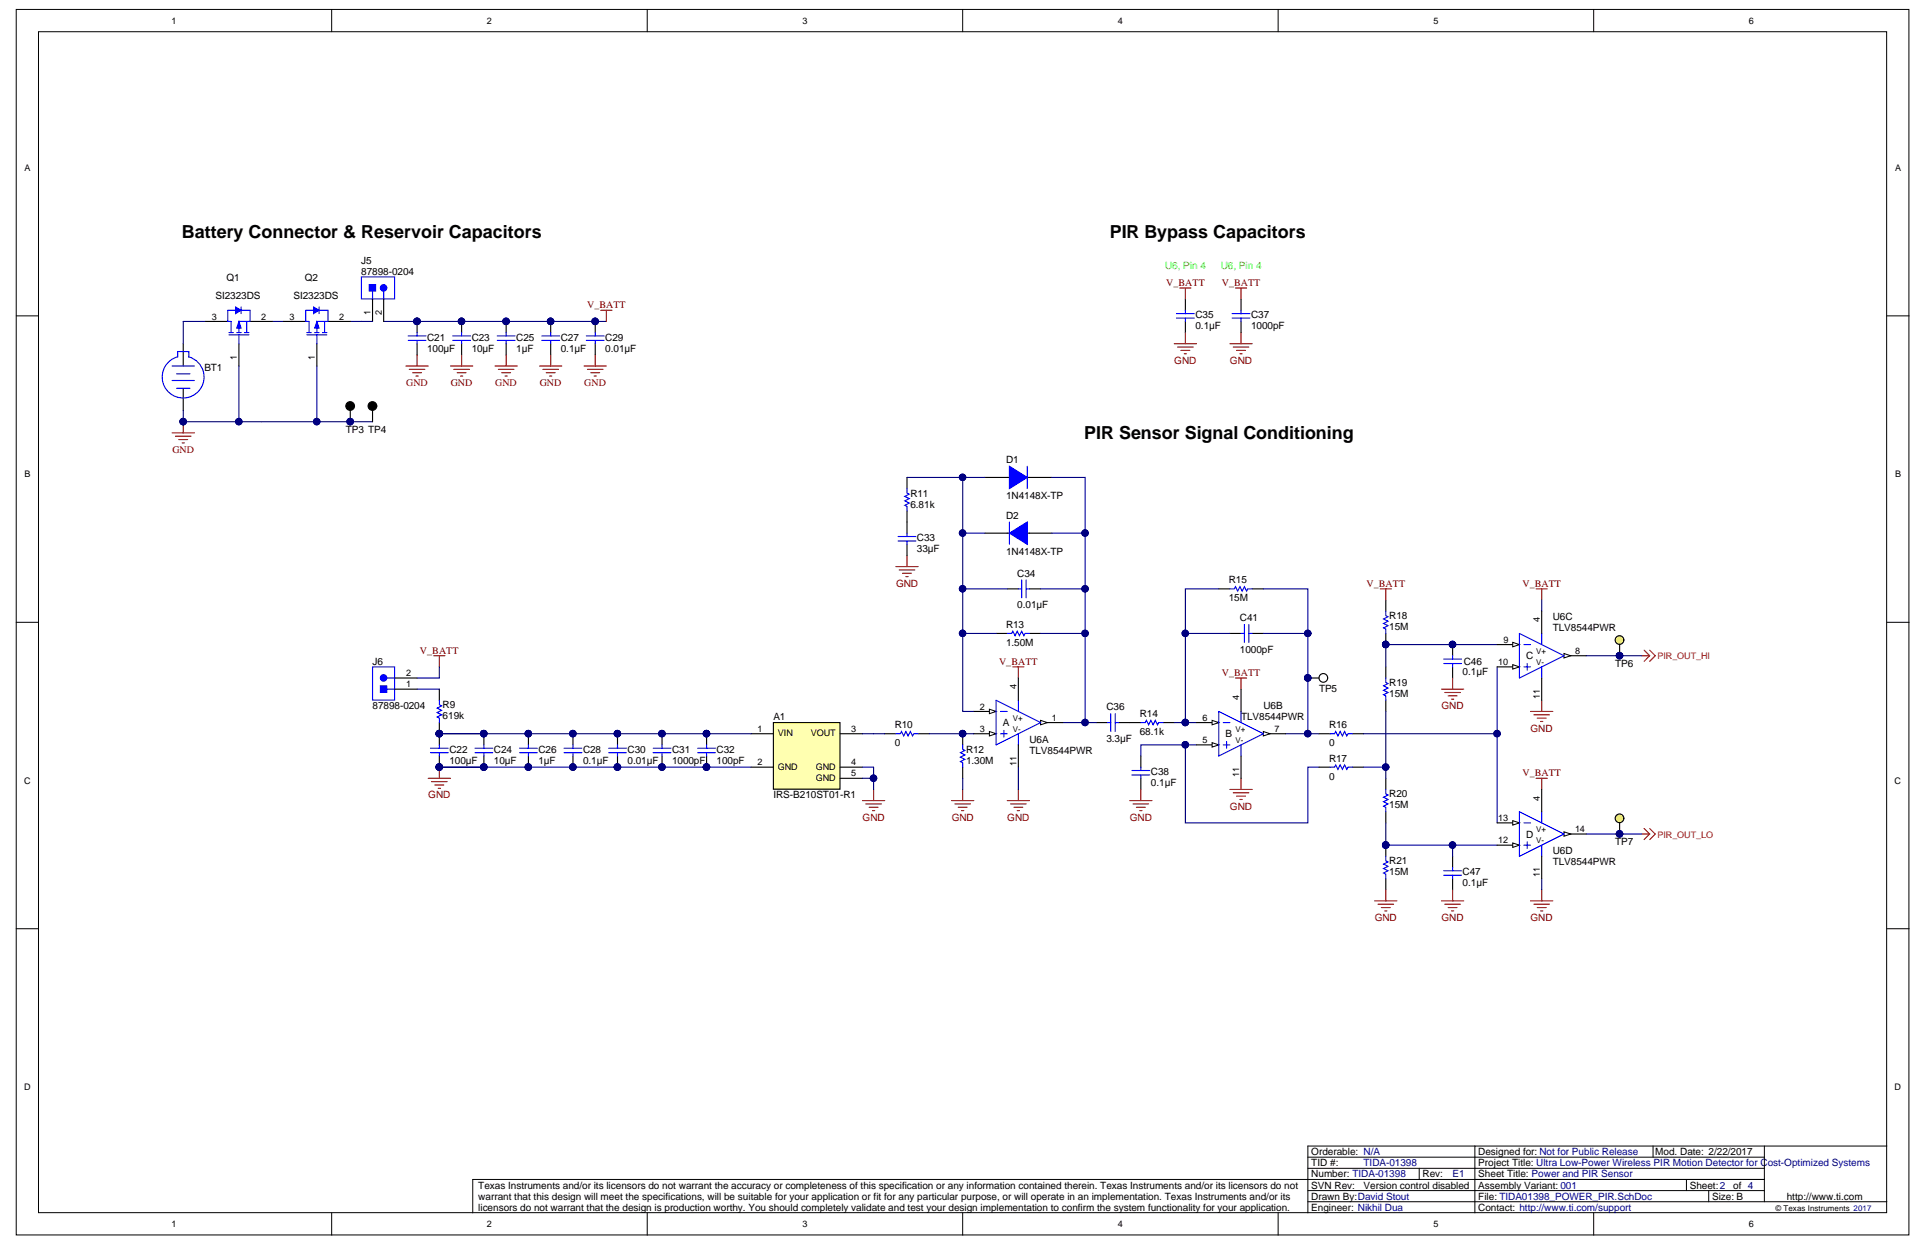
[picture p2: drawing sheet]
<svg xmlns="http://www.w3.org/2000/svg" width="432mm" height="279mm" viewBox="0 0 432 279" stroke-linecap="round" stroke-linejoin="round" font-family="sans-serif">
<defs><g id="words">
<g font-size="4">
<text x="40.8" y="53.4">Battery Connector &amp; Reservoir Capacitors</text>
<text x="248.7" y="53.4">PIR Bypass Capacitors</text>
<text x="243" y="98.3">PIR Sensor Signal Conditioning</text>
</g>
<g font-size="2.2">
<text x="81" y="59">J5</text>
<text x="50.8" y="63">Q1</text>
<text x="68.3" y="63">Q2</text>
<text x="81" y="61.5">87898-0204</text>
<text x="48.3" y="67">SI2323DS</text>
<text x="65.7" y="67">SI2323DS</text>
<text x="267.9" y="71.3">C35</text>
<text x="280.3" y="71.3">C37</text>
<text x="95.7" y="76.3">C21</text>
<text x="105.7" y="76.3">C23</text>
<text x="115.7" y="76.3">C25</text>
<text x="125.6" y="76.3">C27</text>
<text x="135.6" y="76.3">C29</text>
<text x="267.9" y="73.8">0.1µF</text>
<text x="280.3" y="73.8">1000pF</text>
<text x="45.8" y="83">BT1</text>
<text x="95.7" y="78.8">100µF</text>
<text x="105.7" y="78.8">10µF</text>
<text x="115.7" y="78.8">1µF</text>
<text x="125.6" y="78.8">0.1µF</text>
<text x="135.6" y="78.8">0.01µF</text>
<text x="77.5" y="97">TP3 TP4</text>
<text x="225.4" y="103.7">D1</text>
<text x="204" y="113.7">6.81k</text>
<text x="204" y="111.2">R11</text>
<text x="225.4" y="111.7">1N4148X-TP</text>
<text x="225.4" y="116.2">D2</text>
<text x="205.5" y="123.7">33µF</text>
<text x="205.5" y="121.2">C33</text>
<text x="225.4" y="124.2">1N4148X-TP</text>
<text x="228" y="129.2">C34</text>
<text x="275.4" y="130.7">R15</text>
<text x="228" y="136.2">0.01µF</text>
<text x="275.4" y="134.7">15M</text>
<text x="225.4" y="140.6">R13</text>
<text x="277.9" y="139.2">C41</text>
<text x="311.3" y="141.1">15M</text>
<text x="311.3" y="138.6">R18</text>
<text x="347.9" y="138.9">U6C</text>
<text x="347.9" y="141.4">TLV8544PWR</text>
<text x="83.5" y="148.9">J6</text>
<text x="225.4" y="144.7">1.50M</text>
<text x="277.9" y="146.1">1000pF</text>
<text x="328" y="148.9">C46</text>
<text x="342" y="147.6">C</text>
<text x="361.9" y="149.4">TP6</text>
<text x="295.6" y="154.9">TP5</text>
<text x="311.3" y="153.6">R19</text>
<text x="327.7" y="151.1">0.1µF</text>
<text x="83.5" y="158.9">87898-0204</text>
<text x="99.2" y="161.1">619k</text>
<text x="99.2" y="158.6">R9</text>
<text x="173.3" y="161.4">A1</text>
<text x="247.9" y="159.1">C36</text>
<text x="255.4" y="160.6">R14</text>
<text x="278.1" y="161.4">TLV8544PWR</text>
<text x="283.1" y="158.9">U6B</text>
<text x="311.3" y="156.1">15M</text>
<text x="200.5" y="167.1">0</text>
<text x="200.5" y="163.1">R10</text>
<text x="224.7" y="162.6">A</text>
<text x="230.7" y="166.3">U6A</text>
<text x="247.9" y="166.1">3.3µF</text>
<text x="255.4" y="164.6">68.1k</text>
<text x="274.6" y="165.1">B</text>
<text x="297.8" y="167.1">0</text>
<text x="297.8" y="163.1">R16</text>
<text x="100.7" y="171.1">100µF</text>
<text x="100.7" y="168.6">C22</text>
<text x="110.7" y="171.1">10µF</text>
<text x="110.7" y="168.6">C24</text>
<text x="120.7" y="171.1">1µF</text>
<text x="120.7" y="168.6">C26</text>
<text x="130.6" y="171.1">0.1µF</text>
<text x="130.6" y="168.6">C28</text>
<text x="140.6" y="171.1">0.01µF</text>
<text x="140.6" y="168.6">C30</text>
<text x="150.6" y="171.1">1000pF</text>
<text x="150.6" y="168.6">C31</text>
<text x="160.6" y="171.1">100pF</text>
<text x="160.6" y="168.6">C32</text>
<text x="216.5" y="171.1">1.30M</text>
<text x="216.5" y="168.6">R12</text>
<text x="230.7" y="168.8">TLV8544PWR</text>
<text x="257.9" y="173.6">C38</text>
<text x="297.8" y="170.6">R17</text>
<text x="173.3" y="178.8">IRS-B210ST01-R1</text>
<text x="257.9" y="176.1">0.1µF</text>
<text x="297.8" y="174.6">0</text>
<text x="311.3" y="178.6">R20</text>
<text x="311.3" y="181.1">15M</text>
<text x="342" y="187.6">D</text>
<text x="347.9" y="191.3">U6D</text>
<text x="361.9" y="189.3">TP7</text>
<text x="311.3" y="196">15M</text>
<text x="311.3" y="193.5">R21</text>
<text x="327.7" y="196">C47</text>
<text x="347.9" y="193.8">TLV8544PWR</text>
<text x="327.7" y="198.5">0.1µF</text>
<text x="293.8" y="263.7">Number: TIDA-01398</text>
<text x="293.8" y="261.2">TID #:</text>
<text x="293.8" y="258.7">Orderable: N/A</text>
<text x="318.8" y="263.7">Rev:</text>
<text x="331.2" y="263.7">Sheet Title: Power and PIR Sensor</text>
<text x="331.2" y="261.2">Project Title: Ultra Low-Power Wireless PIR Motion Detector for Cost-Optimized Systems</text>
<text x="331.2" y="258.7">Designed for: Not for Public Release</text>
<text x="370.9" y="258.7">Mod. Date: 2/22/2017</text>
<text x="107.2" y="266.2">Texas Instruments and/or its licensors do not warrant the accuracy or completeness of this specification or any information contained therein. Texas Instruments and/or its licensors do not</text>
<text x="107.2" y="268.7">warrant that this design will meet the specifications, will be suitable for your application or fit for any particular purpose, or will operate in an implementation. Texas Instruments and/or its</text>
<text x="293.8" y="268.7">Drawn By:David Stout</text>
<text x="293.8" y="266.2">SVN Rev:</text>
<text x="305.5" y="266.2">Version control disabled</text>
<text x="331.2" y="268.7">File: TIDA01398_POWER_PIR.SchDoc</text>
<text x="331.2" y="266.2">Assembly Variant: 001</text>
<text x="378.6" y="266.2">Sheet:2</text>
<text x="383.6" y="268.7">Size: B</text>
<text x="388.4" y="266.2">of 4</text>
<text x="400.4" y="268.7">http://www.ti.com</text>
<text x="107.2" y="271.2">licensors do not warrant that the design is production worthy. You should completely validate and test your design implementation to confirm the system functionality for your application.</text>
<text x="293.8" y="271.2">Engineer: Nikhil Dua</text>
<text x="331.2" y="271.2">Contact: http://www.ti.com/support</text>
</g>
<g font-size="2.2" fill="#0f0">
<text x="261.1" y="60.3">U6, Pin 4</text>
<text x="273.5" y="60.3">U6, Pin 4</text>
</g>
<g font-size="2.2" fill="#800000">
<text x="261.3" y="64">V_BATT</text>
<text x="273.8" y="64">V_BATT</text>
<text x="131.6" y="69">V_BATT</text>
<text x="263.1" y="81.5">GND</text>
<text x="275.6" y="81.5">GND</text>
<text x="91" y="86.5">GND</text>
<text x="101" y="86.5">GND</text>
<text x="111" y="86.5">GND</text>
<text x="121" y="86.5">GND</text>
<text x="130.9" y="86.5">GND</text>
<text x="38.6" y="101.4">GND</text>
<text x="200.8" y="131.4">GND</text>
<text x="306.2" y="131.4">V_BATT</text>
<text x="341.1" y="131.4">V_BATT</text>
<text x="94.1" y="146.4">V_BATT</text>
<text x="223.9" y="148.9">V_BATT</text>
<text x="273.8" y="151.4">V_BATT</text>
<text x="323" y="158.9">GND</text>
<text x="343" y="163.8">GND</text>
<text x="341.1" y="173.8">V_BATT</text>
<text x="96" y="178.8">GND</text>
<text x="193.3" y="183.8">GND</text>
<text x="213.2" y="183.8">GND</text>
<text x="225.7" y="183.8">GND</text>
<text x="253.2" y="183.8">GND</text>
<text x="275.6" y="181.3">GND</text>
<text x="308" y="206.3">GND</text>
<text x="323" y="206.3">GND</text>
<text x="343" y="206.3">GND</text>
</g>
<g font-size="2.2" fill="#000080">
<text x="305.5" y="261.2">TIDA-01398</text>
<text x="325.5" y="263.7">E1</text>
</g>
<g font-size="2">
<text x="38.4" y="5.3">1</text>
<text x="109.1" y="5.3">2</text>
<text x="179.8" y="5.3">3</text>
<text x="250.5" y="5.3">4</text>
<text x="321.2" y="5.3">5</text>
<text x="391.9" y="5.3">6</text>
<text x="5.5" y="38.3">A</text>
<text x="424.6" y="38.3">A</text>
<text x="47.4" y="71.6">3</text>
<text x="58.5" y="71.6">2</text>
<text x="64.9" y="71.6">3</text>
<text x="76" y="71.6">2</text>
<text x="83" y="70.6" transform="rotate(-90 83 70.6)">1</text>
<text x="85.5" y="70.6" transform="rotate(-90 85.5 70.6)">2</text>
<text x="53.1" y="80.6" transform="rotate(-90 53.1 80.6)">1</text>
<text x="70.6" y="80.6" transform="rotate(-90 70.6 80.6)">1</text>
<text x="5.5" y="106.9">B</text>
<text x="424.6" y="106.9">B</text>
<text x="336.9" y="143.9">9</text>
<text x="345" y="139.4" transform="rotate(-90 345 139.4)">4</text>
<text x="335.7" y="148.9">10</text>
<text x="352.9" y="146.4">8</text>
<text x="91" y="153.9">1</text>
<text x="91" y="151.4">2</text>
<text x="227.8" y="154.3" transform="rotate(-90 227.8 154.3)">4</text>
<text x="219.6" y="158.9">2</text>
<text x="235.7" y="161.4">1</text>
<text x="269.5" y="161.4">6</text>
<text x="277.7" y="156.8" transform="rotate(-90 277.7 156.8)">4</text>
<text x="345" y="156.6" transform="rotate(-90 345 156.6)">11</text>
<text x="169.7" y="163.9">1</text>
<text x="174.3" y="164.9">VIN</text>
<text x="181.7" y="164.9">VOUT</text>
<text x="190.8" y="163.9">3</text>
<text x="219.6" y="163.9">3</text>
<text x="269.5" y="166.4">5</text>
<text x="285.6" y="163.9">7</text>
<text x="169.7" y="171.4">2</text>
<text x="174.3" y="172.4">GND</text>
<text x="182.8" y="172.4">GND</text>
<text x="190.8" y="171.4">4</text>
<text x="190.8" y="173.9">5</text>
<text x="227.8" y="171.5" transform="rotate(-90 227.8 171.5)">11</text>
<text x="5.4" y="175.5">C</text>
<text x="182.8" y="174.9">GND</text>
<text x="277.7" y="174" transform="rotate(-90 277.7 174)">11</text>
<text x="345" y="179.3" transform="rotate(-90 345 179.3)">4</text>
<text x="424.6" y="175.5">C</text>
<text x="335.7" y="183.8">13</text>
<text x="335.7" y="188.8">12</text>
<text x="352.9" y="186.3">14</text>
<text x="345" y="196.5" transform="rotate(-90 345 196.5)">11</text>
<text x="5.4" y="244.1">D</text>
<text x="424.6" y="244.1">D</text>
<text x="38.4" y="274.8">1</text>
<text x="109.1" y="274.8">2</text>
<text x="179.8" y="274.8">3</text>
<text x="250.5" y="274.8">4</text>
<text x="321.2" y="274.8">5</text>
<text x="391.9" y="274.8">6</text>
</g>
<g font-size="2" fill="#f00">
<text x="371.4" y="147.7">PIR_OUT_HI</text>
<text x="371.4" y="187.6">PIR_OUT_LO</text>
</g>
<g font-size="1.8">
<text x="344.2" y="146.5">V+</text>
<text x="344.2" y="149">V-</text>
<text x="226.9" y="161.4">V+</text>
<text x="226.9" y="163.9">V-</text>
<text x="276.8" y="163.9">V+</text>
<text x="276.8" y="166.4">V-</text>
<text x="344.2" y="186.4">V+</text>
<text x="344.2" y="188.9">V-</text>
<text x="397.8" y="271.3">© Texas Instruments 2017</text>
</g>
</g></defs>
<g fill="#fff" stroke="#000" stroke-width=".22">
<path d="M3.6 2.1h424.1v274.5h-424.1z"/>
<path d="M8.6 7.1h414.2v264.5h-414.2z"/>
</g>
<g fill="none" stroke="#000" stroke-width=".22">
<path d="M74.3 2.1v5M145 2.1v5M215.7 2.1v5M286.4 2.1v5M357.1 2.1v5M3.6 70.7h5M422.8 70.7h5M3.6 139.4h5M422.8 139.4h5M3.6 208h5M422.8 208h5M293.1 259.2h102.3"/>
<path d="M330.5 256.7h-37.4v14.9M370.4 256.7v2.5M395.4 256.7v12.4M422.8 256.7h-92.3v14.9M74.3 271.6v5M145 271.6v5M215.7 271.6v5M286.4 271.6v5M293.1 269.1h129.7M293.1 266.6h102.3M293.1 261.6h102.3M318 261.6v2.5"/>
<path d="M357.1 271.6v5M377.9 264.1v2.5M382.9 266.6v2.5M395.4 264.1h-289.5v7.5"/>
</g>
<path d="M220.7 119.4h15" fill="none" stroke="#000" stroke-width=".25"/>
<path d="M226.2 119.4l4-2.5v5z" fill="#00f"/>
<path d="M39.8 80v-1.3h2.5v1.3M39.8 79.9a4.7 4.7 0 0 0-2.6 7.2 4.7 4.7 0 0 0 7.7 .1 4.7 4.7 0 0 0-2.6-7.3M38.6 85.2h5M38.6 82h5M39.6 83.7h3M39.6 87h3M226.2 119.4l4-2.5v5zM226.2 116.9v5" fill="none" stroke="#00f" stroke-width=".25"/>
<path d="M41.1 77v5M41.1 87v5" fill="none" stroke="#000" stroke-width=".25"/>
<path d="M134.6 69.5h2.5M135.9 69.5v2.5M38.6 96.9h5M39.3 97.7h3.5M40.1 98.4h2M40.8 99.2h.5M41.1 94.4v2.5" fill="none" stroke="#800000" stroke-width=".25"/>
<g fill="#000080" stroke="#000080" stroke-width=".22">
<circle cx="41" cy="94.4" r=".72"/>
<circle cx="93.4" cy="72" r=".72"/>
<circle cx="103.4" cy="72" r=".72"/>
<circle cx="113.4" cy="72" r=".72"/>
<circle cx="123.4" cy="72" r=".72"/>
<circle cx="133.4" cy="72" r=".72"/>
</g>
<path d="M41.1 72h5M86 72h49.9" fill="none" stroke="#000080" stroke-width=".25"/>
<path d="M81 62h7.4v4.9h-7.4z" fill="#fff" stroke="#00f" stroke-width=".25"/>
<path d="M83.5 65.3v1.7M86 65.3v1.7M91.5 75.2h4M91.5 76.2h4M93.5 74.5v.7M93.5 76.2v.8" fill="none" stroke="#00f" stroke-width=".25"/>
<circle cx="85.9" cy="64.5" r=".72" fill="#00f" stroke="#00f" stroke-width=".25"/>
<path d="M83.5 67v5M86 67v5M93.5 72v2.5M93.5 77v2.5M78.5 92v2.4" fill="none" stroke="#000" stroke-width=".25"/>
<path d="M82.7 63.8h1.5v1.4h-1.5z" fill="#00f" stroke="#00f" stroke-width=".22"/>
<path d="M41.1 72v5M61 72h2.5M78.5 72h5M41.1 92v2.4M58.5 94.4h25" fill="none" stroke="#000080" stroke-width=".25"/>
<path d="M93.5 79.5v2.5M91 82h5M91.7 82.7h3.5M92.5 83.5h2M93.2 84.2h.5" fill="none" stroke="#800000" stroke-width=".25"/>
<g fill="#000080" stroke="#000080" stroke-width=".22">
<circle cx="93.4" cy="72" r=".72"/>
<circle cx="78.5" cy="94.4" r=".72"/>
<circle cx="71" cy="94.4" r=".72"/>
<circle cx="41" cy="94.4" r=".72"/>
</g>
<circle cx="78.5" cy="90.9" r=".97" fill="#000" stroke="#000" stroke-width=".25"/>
<path d="M173.3 161.8h14.9v15h-14.9z" fill="#ffffb0" stroke="#000" stroke-width=".25"/>
<path d="M220.7 106.9h15M225.7 131.9h2.5M230.7 131.9h2.5M223.2 141.9h2.5M230.7 141.9h2.5M168.3 164.3h5M168.3 171.8h5M188.3 164.3h5M188.3 171.8h5M188.3 174.3h5" fill="none" stroke="#000" stroke-width=".25"/>
<g fill="none" stroke="#800000" stroke-width=".25">
<path d="M344.2 131.9h2.5M345.5 131.9v2.5M226.9 149.4h2.5M228.2 149.4v2.4M276.8 151.8h2.5M278.1 151.8v2.5M343 159.3h5M345.5 156.8v2.5M225.7 179.3h5M228.2 176.8v2.5M275.6 176.8h5M276.3 177.6h3.5"/>
<path d="M277.1 178.3h2M277.8 179h.5M278.1 174.3v2.5M343.7 160.1h3.5M344.2 174.3h2.5M344.5 160.8h2M345.2 161.6h.5M345.5 174.3v2.5M226.4 180h3.5M227.2 180.8h2M227.9 181.5h.5M345.5 199.3v2.5"/>
<path d="M343 201.8h5M343.7 202.5h3.5M344.5 203.3h2M345.2 204h.5"/>
</g>
<path d="M228.2 131.9h.7M228.9 129.9v4M229.9 129.9v4M229.9 131.9h.8M225.7 141.9h1l.2-.5 .5 1 .5-1 .5 1 .5-1 .5 1 .3-.5h1" fill="none" stroke="#00f" stroke-width=".25"/>
<path d="M226.2 104.4l4 2.5-4 2.5z" fill="#00f"/>
<g fill="none" stroke="#00f" stroke-width=".25">
<path d="M263.6 71.2h4M263.6 70.2h4M265.6 69.5v.7M265.6 71.2v.8M203.2 109.4v1l.5 .3-1 .5 1 .5-1 .5 1 .5-1 .5 .5 .2v1M226.2 104.4l4 2.5-4 2.5zM230.2 104.4v5M275.6 131.9h1l.2-.5 .5 1 .5-1 .5 1 .5-1 .5 1 .3-.5h1M278.8 139.9v4M279.8 139.9v4M310.5 136.9v1l.5 .2-1 .5 1 .5-1 .5 1 .5-1 .5 .5 .3v1M248.9 159.8v4"/>
<path d="M249.9 159.8v4M278.1 141.9h.7M279.8 141.9h.8M310.5 151.8v1l.5 .3-1 .5 1 .5-1 .5 1 .5-1 .5 .5 .2v1M106.4 167.6h4M106.4 168.6h4M108.4 166.8v.8M108.4 168.6v.7M215.7 166.8v1l.5 .3-1 .5 1 .5-1 .5 1 .5-1 .5 .5 .2v1M248.2 161.8h.7M249.9 161.8h.7M253.6 172.6h4"/>
<path d="M253.6 173.6h4M255.6 161.8h1l.3-.5 .5 1 .5-1 .5 1 .5-1 .5 1 .2-.5h1M255.6 171.8v.8M255.6 173.6v.7M310.5 176.8v1l.5 .2-1 .5 1 .5-1 .5 1 .5-1 .5 .5 .3v1M310.5 191.8v1l.5 .2-1 .5 1 .5-1 .5 1 .5-1 .5 .5 .3v1M323.5 195h4M323.5 196h4M325.5 194.3v.7M325.5 196v.8"/>
</g>
<g fill="none" stroke="#000080" stroke-width=".25">
<path d="M203.2 106.9h12.5M215.7 119.4h5M220.7 106.9h-5v52.4h2.5M235.7 106.9h7.5v54.9h-5M235.7 119.4h7.5M215.7 131.9h10M233.2 131.9h10M273.1 131.9h-7.5v10h10M283.1 131.9h10v10M215.7 141.9h7.5M233.2 141.9h10M265.6 141.9v19.9"/>
<path d="M283.1 141.9h10v22.4h-5M310.5 159.3v15M335.5 149.4v34.9M335.5 144.4h-25v5M355.4 146.9h12.5M98.4 164.3h59.9M193.3 171.8h2.5v5M193.3 174.3h2.5M215.7 174.3v2.5M228.2 171.8v5M243.2 161.8h2.5M263.1 161.8h5"/>
<path d="M265.6 166.8h-10v2.5M268.1 166.8h-2.5v17.5h27.5v-12.5h2.5M310.5 184.3v5M355.4 186.8h12.5"/>
</g>
<g fill="#000080" stroke="#000080" stroke-width=".22">
<circle cx="215.7" cy="141.8" r=".72"/>
<circle cx="215.7" cy="131.9" r=".72"/>
<circle cx="215.7" cy="119.4" r=".72"/>
<circle cx="215.7" cy="106.9" r=".72"/>
<circle cx="215.7" cy="164.3" r=".72"/>
<circle cx="243.1" cy="161.8" r=".72"/>
<circle cx="243.1" cy="141.8" r=".72"/>
<circle cx="243.1" cy="131.9" r=".72"/>
<circle cx="243.1" cy="119.4" r=".72"/>
<circle cx="108.4" cy="164.3" r=".72"/>
<circle cx="108.4" cy="171.8" r=".72"/>
<circle cx="265.6" cy="161.8" r=".72"/>
<circle cx="265.6" cy="141.8" r=".72"/>
<circle cx="293" cy="141.8" r=".72"/>
<circle cx="293" cy="151.8" r=".72"/>
<circle cx="293" cy="164.3" r=".72"/>
<circle cx="310.5" cy="144.3" r=".72"/>
<circle cx="310.5" cy="189.3" r=".72"/>
<circle cx="335.5" cy="164.3" r=".72"/>
<circle cx="325.5" cy="144.3" r=".72"/>
<circle cx="310.5" cy="171.8" r=".72"/>
<circle cx="265.6" cy="166.8" r=".72"/>
<circle cx="362.9" cy="186.8" r=".72"/>
<circle cx="362.9" cy="146.8" r=".72"/>
<circle cx="98.4" cy="164.3" r=".72"/>
<circle cx="118.4" cy="164.3" r=".72"/>
<circle cx="128.4" cy="164.3" r=".72"/>
<circle cx="138.3" cy="164.3" r=".72"/>
<circle cx="148.3" cy="164.3" r=".72"/>
<circle cx="158.3" cy="164.3" r=".72"/>
<circle cx="98.4" cy="171.8" r=".72"/>
<circle cx="195.7" cy="174.3" r=".72"/>
</g>
<g fill="none" stroke="#000" stroke-width=".25">
<path d="M265.6 67v2.5M265.6 72v2.5M83.5 92v2.4M203.2 106.9v2.5M203.2 114.4v2.5M273.1 131.9h2.5M280.6 131.9h2.5M310.5 134.4v2.5M275.6 141.9h2.5M280.6 141.9h2.5M310.5 141.9v2.5M310.5 149.4v2.4"/>
<path d="M310.5 156.8v2.5M108.4 164.3v2.5M108.4 169.3v2.5M215.7 164.3v2.5M215.7 171.8v2.5M245.7 161.8h2.5M250.6 161.8h5M255.6 169.3v2.5M255.6 174.3v2.5M260.6 161.8h2.5M310.5 174.3v2.5M310.5 181.8v2.5"/>
<path d="M310.5 189.3v2.5M310.5 196.8v2.5M325.5 191.8v2.5M325.5 196.8v2.5"/>
</g>
<g fill="none" stroke="#800000" stroke-width=".25">
<path d="M263.1 77h5M263.9 77.7h3.5M264.4 64.5h2.5M264.6 78.5h2M265.4 79.2h.5M265.6 64.5v2.5M265.6 74.5v2.5M200.7 126.9h5M201.5 127.6h3.5M202.2 128.4h2M203 129.1h.5M203.2 124.4v2.5"/>
<path d="M96 174.3h4.9M96.7 175.1h3.5M97.5 175.8h1.9M98.2 176.6h.5M98.4 171.8v2.5M193.3 179.3h5M195.8 176.8v2.5M213.2 179.3h5M215.7 176.8v2.5M253.1 179.3h5M255.6 176.8v2.5M194 180h3.5"/>
<path d="M194.8 180.8h2M195.5 181.5h.5M214 180h3.5M214.7 180.8h2M215.5 181.5h.5M253.9 180h3.5M254.6 180.8h2M255.4 181.5h.5M325.5 199.3v2.5M323 201.8h5M323.8 202.5h3.4M324.5 203.3h2"/>
<path d="M325.2 204h.5"/>
</g>
<path d="M367.9 146.9h1.8M368.4 145.6l1.3 1.3M369.7 146.9l-1.3 1.2M369.7 145.6l1.2 1.3-1.2 1.2M367.9 186.8h1.8M368.4 185.5l1.3 1.3M369.7 186.8l-1.3 1.2M369.7 185.5l1.2 1.3-1.2 1.2" fill="none" stroke="#f00" stroke-width=".25"/>
<circle cx="83.5" cy="90.9" r=".97" fill="#000" stroke="#000" stroke-width=".25"/>
<circle cx="362.9" cy="143.3" r=".97" fill="#fdf101" stroke="#000" stroke-width=".25"/>
<path d="M362.9 144.4v2.5" fill="none" stroke="#000" stroke-width=".25"/>
<circle cx="362.9" cy="146.8" r=".72" fill="#000080" stroke="#000080" stroke-width=".22"/>
<circle cx="362.9" cy="183.3" r=".97" fill="#fdf101" stroke="#000" stroke-width=".25"/>
<g fill="none" stroke="#000" stroke-width=".25">
<path d="M103.4 72v2.5M103.4 77v2.5M113.4 72v2.5M113.4 77v2.5M123.4 72v2.5M123.4 77v2.5M278.1 67v2.5M278.1 72v2.5M98.4 154.3v2.5M325.5 144.4v2.5M325.5 149.4v2.4M98.4 161.8v2.5"/>
<path d="M118.4 164.3v2.5M118.4 169.3v2.5M128.4 164.3v2.5M128.4 169.3v2.5M148.3 164.3v2.5M148.3 169.3v2.5M158.3 164.3v2.5M158.3 169.3v2.5M198.3 164.3h2.4M205.7 164.3h2.5M295.6 171.8h2.5M295.6 164.3h2.5"/>
<path d="M303 171.8h2.5M303 164.3h2.5M362.9 184.3v2.5"/>
</g>
<g fill="#000080" stroke="#000080" stroke-width=".22">
<circle cx="362.9" cy="186.8" r=".72"/>
<circle cx="103.4" cy="72" r=".72"/>
<circle cx="113.4" cy="72" r=".72"/>
<circle cx="123.4" cy="72" r=".72"/>
<circle cx="118.4" cy="164.3" r=".72"/>
<circle cx="118.4" cy="171.8" r=".72"/>
<circle cx="128.4" cy="164.3" r=".72"/>
<circle cx="128.4" cy="171.8" r=".72"/>
<circle cx="148.3" cy="164.3" r=".72"/>
<circle cx="148.3" cy="171.8" r=".72"/>
<circle cx="98.4" cy="164.3" r=".72"/>
<circle cx="98.4" cy="171.8" r=".72"/>
<circle cx="108.4" cy="171.8" r=".72"/>
<circle cx="138.3" cy="171.8" r=".72"/>
<circle cx="158.3" cy="171.8" r=".72"/>
<circle cx="158.3" cy="164.3" r=".72"/>
<circle cx="293" cy="164.3" r=".72"/>
<circle cx="335.5" cy="164.3" r=".72"/>
<circle cx="310.5" cy="171.8" r=".72"/>
<circle cx="325.5" cy="189.3" r=".72"/>
<circle cx="310.5" cy="189.3" r=".72"/>
<circle cx="325.5" cy="144.3" r=".72"/>
<circle cx="215.7" cy="164.3" r=".72"/>
</g>
<g fill="none" stroke="#00f" stroke-width=".25">
<path d="M101.4 75.2h4M101.4 76.2h4M103.4 74.5v.7M103.4 76.2v.8M111.4 75.2h4M111.4 76.2h4M113.4 74.5v.7M113.4 76.2v.8M121.4 75.2h4M121.4 76.2h4M123.4 74.5v.7M123.4 76.2v.8"/>
<path d="M276.1 70.2h4M276.1 71.2h4M278.1 69.5v.7M278.1 71.2v.8M98.4 156.8v1l.5 .3-1 .5 1 .5-1 .5 1 .5-1 .5 .5 .2v1M323.5 147.6h4M323.5 148.6h4M325.5 146.9v.7M325.5 148.6v.8M116.4 167.6h4M116.4 168.6h4M118.4 166.8v.8"/>
<path d="M118.4 168.6v.7M126.4 167.6h4M126.4 168.6h4M128.4 166.8v.8M128.4 168.6v.7M146.4 167.6h3.9M146.4 168.6h3.9M148.3 166.8v.8M148.3 168.6v.7M156.3 167.6h4M156.3 168.6h4M158.3 166.8v.8"/>
<path d="M158.3 168.6v.7M200.7 164.3h1l.3-.5 .5 1 .5-1 .5 1 .5-1 .5 1 .2-.5h1M298.1 171.8h1l.2-.5 .5 1 .5-1 .5 1 .5-1 .5 1 .2-.5h1M298.1 164.3h1l.2-.5 .5 1 .5-1 .5 1 .5-1 .5 1 .2-.5h1"/>
</g>
<g fill="none" stroke="#800000" stroke-width=".25">
<path d="M103.4 79.5v2.5M113.4 79.5v2.5M123.4 79.5v2.5M133.4 79.5v2.5M275.6 77h5M276.3 77.7h3.5M276.8 64.5h2.5M277.1 78.5h2M277.8 79.2h.5M278.1 64.5v2.5M278.1 74.5v2.5M100.9 82h5"/>
<path d="M101.7 82.7h3.5M102.4 83.5h2M103.2 84.2h.5M110.9 82h5M111.7 82.7h3.5M112.4 83.5h2M113.2 84.2h.5M120.9 82h5M121.7 82.7h3.4M122.4 83.5h2M123.1 84.2h.5M130.9 82h5"/>
<path d="M131.6 82.7h3.5M132.4 83.5h2M133.1 84.2h.5M309.3 131.9h2.5M310.5 131.9v2.5M323 154.3h5M323.8 155.1h3.4M324.5 155.8h2M325.2 156.6h.5M325.5 151.8v2.5M310.5 199.3v2.5M308 201.8h5"/>
<path d="M308.8 202.5h3.5M309.5 203.3h2M310.3 204h.5"/>
</g>
<path d="M345.5 134.4v2.5M98.4 171.8h69.9M158.3 164.3h10M193.3 164.3h5M208.2 164.3h10M293.1 164.3h2.5M305.5 164.3h30M305.5 171.8h5M310.5 189.3h25M325.5 189.3v2.5M345.5 196.8v2.5" fill="none" stroke="#000080" stroke-width=".25"/>
<circle cx="296.5" cy="151.8" r=".97" fill="#fff" stroke="#000" stroke-width=".25"/>
<path d="M293.1 151.8h2.5M98.4 164.3v2.5M98.4 169.3v2.5" fill="none" stroke="#000" stroke-width=".25"/>
<g fill="#000080" stroke="#000080" stroke-width=".22">
<circle cx="293" cy="151.8" r=".72"/>
<circle cx="98.4" cy="164.3" r=".72"/>
<circle cx="98.4" cy="171.8" r=".72"/>
<circle cx="108.4" cy="164.3" r=".72"/>
<circle cx="108.4" cy="171.8" r=".72"/>
</g>
<path d="M96.5 167.6h3.9M96.5 168.6h3.9M98.4 166.8v.8M98.4 168.6v.7" fill="none" stroke="#00f" stroke-width=".25"/>
<path d="M98.4 164.3h10M98.4 171.8h10" fill="none" stroke="#000080" stroke-width=".25"/>
<path d="M83.5 149.4h4.9v7.4h-4.9z" fill="#fff" stroke="#00f" stroke-width=".25"/>
<path d="M51.3 75h4.5M51.3 74.5h1M51.8 72v2.5M53 74.5h1M54 68.7v1.5M54 69.5h2M54.8 74.5h1M55.3 72v2.5M56 72h-2.5v2.5M86.7 151.8h1.8M86.7 154.3h1.8" fill="none" stroke="#00f" stroke-width=".25"/>
<circle cx="85.9" cy="151.8" r=".72" fill="#00f" stroke="#00f" stroke-width=".25"/>
<path d="M46.1 72h4.9M53.5 77v5M88.5 154.3h5M88.5 151.8h5" fill="none" stroke="#000" stroke-width=".25"/>
<path d="M85.2 153.6h1.5v1.4h-1.5z" fill="#00f" stroke="#00f" stroke-width=".22"/>
<path d="M97.2 146.9h2.5M98.4 146.9v2.5" fill="none" stroke="#800000" stroke-width=".25"/>
<path d="M93.5 154.3h4.9M98.4 149.4v2.4h-4.9" fill="none" stroke="#000080" stroke-width=".25"/>
<path d="M53.5 72l.5 1.5h-1z" fill="#00f"/>
<path d="M53.5 72l.5 1.5h-1z" fill="none" stroke="#00f" stroke-width=".22"/>
<path d="M51 72h.8M51 69.5h1.8M56 69.5v2.5h-.7" fill="none" stroke="#00f" stroke-width=".25"/>
<path d="M56 72h5" fill="none" stroke="#000" stroke-width=".25"/>
<path d="M52.8 68.7l1.2 .8-1.2 .7z" fill="#00f"/>
<path d="M52.8 68.7l1.2 .8-1.2 .7z" fill="none" stroke="#00f" stroke-width=".22"/>
<g fill="none" stroke="#00f" stroke-width=".25">
<path d="M51 69.5v2.5M53.5 75v2M131.4 75.2h4M131.4 76.2h4M133.4 74.5v.7M133.4 76.2v.8M203.2 119.4v.8M201.2 120.2h4M201.2 121.2h4M203.2 121.2v.7M136.4 167.6h4M136.4 168.6h4"/>
<path d="M138.4 166.8v.8M138.4 168.6v.7"/>
</g>
<path d="M41.1 94.4h12.4M53.5 82v12.4h5" fill="none" stroke="#000080" stroke-width=".25"/>
<g fill="#000080" stroke="#000080" stroke-width=".22">
<circle cx="53.5" cy="94.4" r=".72"/>
<circle cx="41" cy="94.4" r=".72"/>
<circle cx="133.4" cy="72" r=".72"/>
<circle cx="138.3" cy="164.3" r=".72"/>
<circle cx="138.3" cy="171.8" r=".72"/>
</g>
<path d="M133.4 72v2.5M133.4 77v2.5M203.2 116.9v2.5M203.2 121.9v2.5M218.2 159.3h5M138.4 164.3v2.5M138.4 169.3v2.5" fill="none" stroke="#000" stroke-width=".25"/>
<path d="M221.7 158.8l1.5 .5-1.5 .5z" fill="#fff"/>
<path d="M221.7 158.8l1.5 .5-1.5 .5z" fill="none" stroke="#000" stroke-width=".22"/>
<path d="M218.2 164.3h5" fill="none" stroke="#000" stroke-width=".25"/>
<path d="M221.7 163.8l1.5 .5-1.5 .5z" fill="#fff"/>
<path d="M221.7 163.8l1.5 .5-1.5 .5z" fill="none" stroke="#000" stroke-width=".22"/>
<path d="M233.2 161.8h5" fill="none" stroke="#000" stroke-width=".25"/>
<path d="M233.2 161.3l1.5 .5-1.5 .5z" fill="#fff"/>
<path d="M233.2 161.3l1.5 .5-1.5 .5z" fill="none" stroke="#000" stroke-width=".22"/>
<path d="M223.2 156.8l10 5-10 5zM224.2 159.3h1.5M228.2 156.8v2.5M224.2 164.3h1.5M224.9 163.6v1.5M228.2 164.3v2.5" fill="none" stroke="#00f" stroke-width=".25"/>
<path d="M228.2 151.8v5M228.2 166.8v5M268.1 166.8h5" fill="none" stroke="#000" stroke-width=".25"/>
<path d="M271.6 166.3l1.5 .5-1.5 .5z" fill="#fff"/>
<path d="M271.6 166.3l1.5 .5-1.5 .5z" fill="none" stroke="#000" stroke-width=".22"/>
<path d="M268.1 161.8h5" fill="none" stroke="#000" stroke-width=".25"/>
<path d="M271.6 161.3l1.5 .5-1.5 .5z" fill="#fff"/>
<path d="M271.6 161.3l1.5 .5-1.5 .5z" fill="none" stroke="#000" stroke-width=".22"/>
<path d="M283.1 164.3h5" fill="none" stroke="#000" stroke-width=".25"/>
<path d="M283.1 163.8l1.5 .5-1.5 .5z" fill="#fff"/>
<path d="M283.1 163.8l1.5 .5-1.5 .5z" fill="none" stroke="#000" stroke-width=".22"/>
<path d="M273.1 159.3l10 5-10 5zM278.1 159.3v2.5M274.1 161.8h1.5M274.1 166.8h1.5M274.8 166.1v1.5M278.1 166.8v2.5" fill="none" stroke="#00f" stroke-width=".25"/>
<path d="M278.1 154.3v5M350.4 146.9h5M278.1 169.3v5" fill="none" stroke="#000" stroke-width=".25"/>
<path d="M350.4 146.4l1.5 .5-1.5 .5z" fill="#fff"/>
<path d="M350.4 146.4l1.5 .5-1.5 .5z" fill="none" stroke="#000" stroke-width=".22"/>
<path d="M335.5 149.4h5" fill="none" stroke="#000" stroke-width=".25"/>
<path d="M339 148.9l1.5 .5-1.5 .4z" fill="#fff"/>
<path d="M339 148.9l1.5 .5-1.5 .4z" fill="none" stroke="#000" stroke-width=".22"/>
<path d="M335.5 144.4h5" fill="none" stroke="#000" stroke-width=".25"/>
<path d="M339 143.9l1.5 .5-1.5 .5z" fill="#fff"/>
<path d="M339 143.9l1.5 .5-1.5 .5z" fill="none" stroke="#000" stroke-width=".22"/>
<path d="M340.5 141.9l9.9 5-9.9 4.9zM341.5 144.4h1.5M341.5 149.4h1.5M342.2 148.6v1.5M345.5 141.9v2.5M345.5 149.4v2.4" fill="none" stroke="#00f" stroke-width=".25"/>
<path d="M345.5 136.9v5M345.5 151.8v5M350.4 186.8h5" fill="none" stroke="#000" stroke-width=".25"/>
<path d="M350.4 186.3l1.5 .5-1.5 .5z" fill="#fff"/>
<path d="M350.4 186.3l1.5 .5-1.5 .5z" fill="none" stroke="#000" stroke-width=".22"/>
<path d="M335.5 189.3h5" fill="none" stroke="#000" stroke-width=".25"/>
<path d="M339 188.8l1.5 .5-1.5 .5z" fill="#fff"/>
<path d="M339 188.8l1.5 .5-1.5 .5z" fill="none" stroke="#000" stroke-width=".22"/>
<path d="M335.5 184.3h5" fill="none" stroke="#000" stroke-width=".25"/>
<path d="M339 183.8l1.5 .5-1.5 .5z" fill="#fff"/>
<path d="M339 183.8l1.5 .5-1.5 .5z" fill="none" stroke="#000" stroke-width=".22"/>
<g fill="none" stroke="#00f" stroke-width=".25">
<path d="M68.8 75h4.4M68.8 74.5h1M69.3 72v2.5M70.5 74.5h1M71.5 68.7v1.5M71.5 69.5h2M72.3 74.5h.9M72.7 72v2.5M73.5 72h-2.5v2.5M340.5 181.8l9.9 5-9.9 5zM341.5 184.3h1.5M341.5 189.3h1.5"/>
<path d="M342.2 188.5v1.5M345.5 181.8v2.5M345.5 189.3v2.5"/>
</g>
<path d="M63.5 72h5M71 77v5M345.5 176.8v5M345.5 191.8v5" fill="none" stroke="#000" stroke-width=".25"/>
<path d="M71 72l.5 1.5h-1z" fill="#00f"/>
<path d="M71 72l.5 1.5h-1z" fill="none" stroke="#00f" stroke-width=".22"/>
<path d="M68.5 72h.8M68.5 69.5h1.8M73.5 69.5v2.5h-.8" fill="none" stroke="#00f" stroke-width=".25"/>
<path d="M73.5 72h5" fill="none" stroke="#000" stroke-width=".25"/>
<path d="M70.3 68.7l1.2 .8-1.2 .7z" fill="#00f"/>
<path d="M70.3 68.7l1.2 .8-1.2 .7z" fill="none" stroke="#00f" stroke-width=".22"/>
<path d="M68.5 69.5v2.5M71 75v2" fill="none" stroke="#00f" stroke-width=".25"/>
<path d="M71 82v12.4" fill="none" stroke="#000080" stroke-width=".25"/>
<circle cx="71" cy="94.4" r=".72" fill="#000080" stroke="#000080" stroke-width=".22"/>
<use href="#words"/>
</svg>
